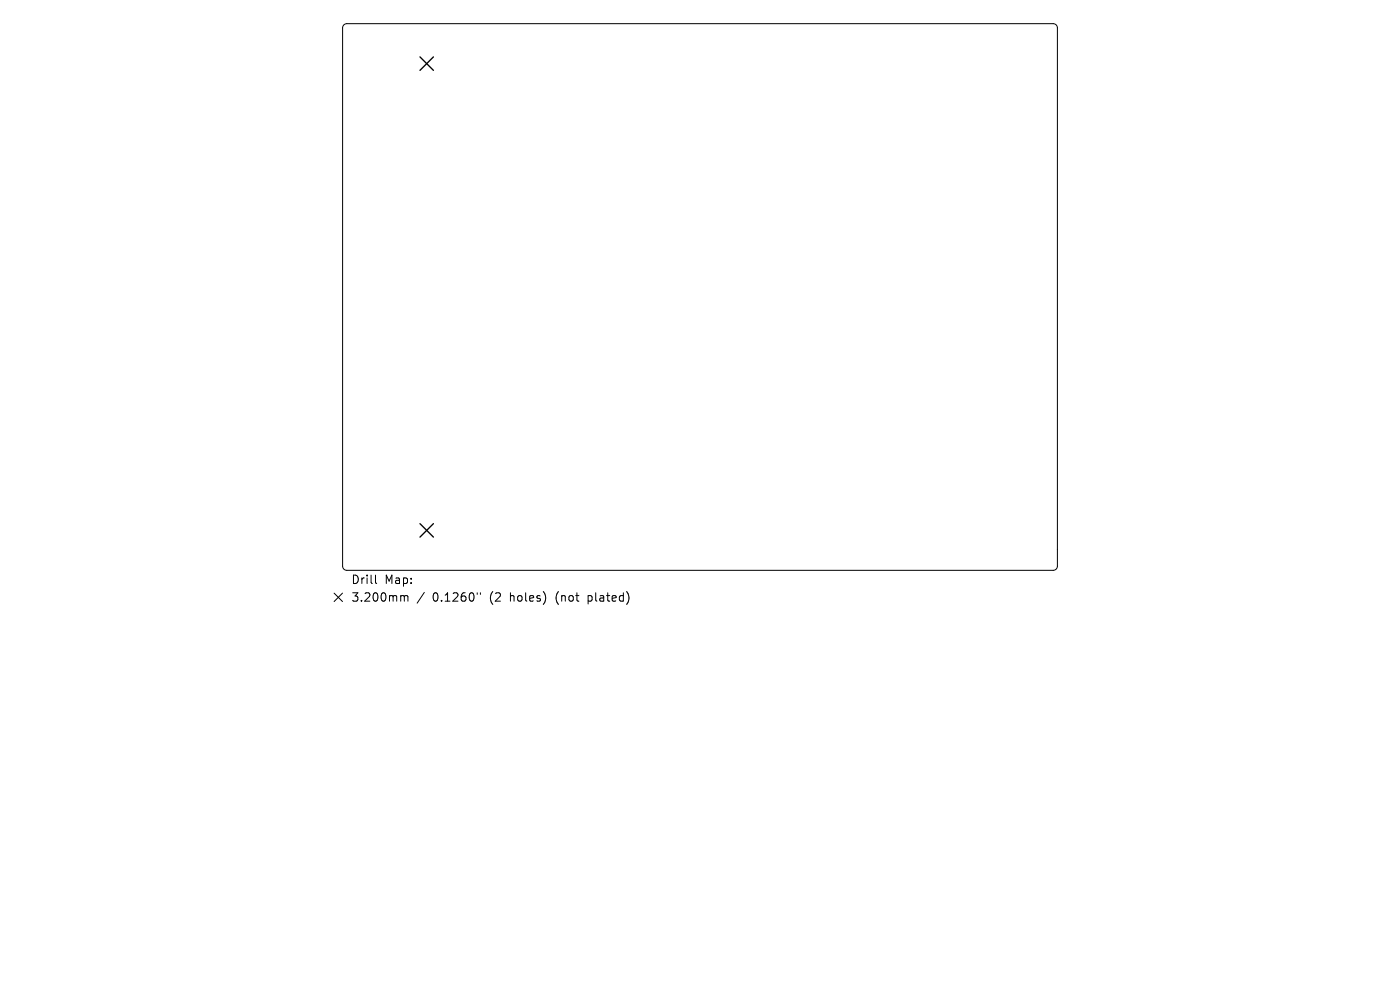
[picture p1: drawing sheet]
<svg xmlns="http://www.w3.org/2000/svg" width="297mm" height="210mm" viewBox="0 0 297 210" stroke-linecap="round" stroke-linejoin="round" font-family="sans-serif">
<defs><g id="words">
<g font-size="2.5">
<text x="74.4" y="124.1">Drill</text>
<text x="81.6" y="124.1">Map:</text>
<text x="74.4" y="127.9">3.200mm</text>
<text x="91.8" y="127.9">0.1260&quot;</text>
<text x="104" y="127.9">(2</text>
<text x="108.5" y="127.9">holes)</text>
<text x="118.3" y="127.9">(not</text>
<text x="125.3" y="127.9">plated)</text>
</g>
</g></defs>
<path d="M72.9 5.3l.7-.3h149.8a.89 .89 0 0 1 .9 .9v114.2a.89 .89 0 0 1-.9 .9h-149.8a.89 .89 0 0 1-.9-.9v-114.2zM70.9 125.8l1.8 1.8M72.7 125.8l-1.8 1.8M79.7 122v1.5l.2 .3M85.3 126.3h.2l.3 .3M85.8 126.6l.2-.3 .5 .1v1.1M85.8 126.6v.9M90 125.7l-1.5 2.3M101.2 125.7v.4M101.9 125.7v.4" fill="none" stroke="#000" stroke-width=".21"/>
<path d="M89.1 12.1l2.8 2.8M91.9 12.1l-2.8 2.8M89.1 111.1l2.8 2.8M91.9 111.1l-2.8 2.8" fill="none" stroke="#000" stroke-width=".29"/>
<use href="#words"/>
</svg>
